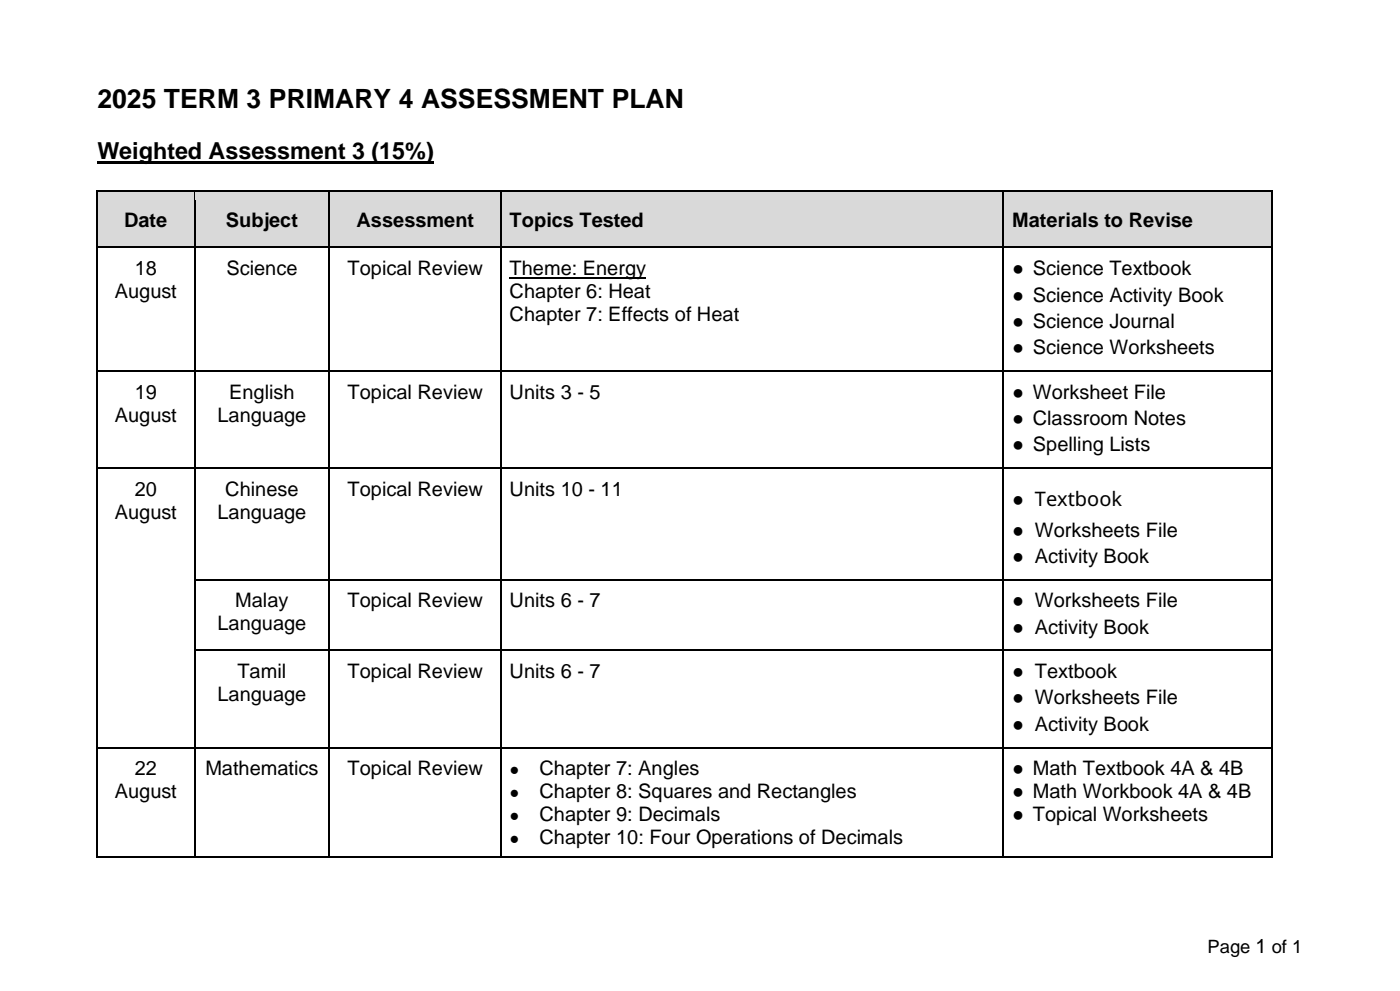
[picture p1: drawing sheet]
<svg xmlns="http://www.w3.org/2000/svg" width="297mm" height="210mm" viewBox="0 0 297 210" stroke-linecap="round" stroke-linejoin="round" font-family="sans-serif">
<defs><g id="words">
<text font-size="5.6" x="20.7" y="23">2025 TERM 3 PRIMARY 4 ASSESSMENT PLAN</text>
<text font-size="5" x="20.7" y="33.6">Weighted Assessment 3 (15%)</text>
<g font-size="4.2">
<text x="26.3" y="48.1">Date</text>
<text x="47.9" y="48.1">Subject</text>
<text x="75.7" y="48.1">Assessment</text>
<text x="108.1" y="48.1">Topics Tested</text>
<text x="214.8" y="48.1">Materials to Revise</text>
<text x="28.6" y="58.3">18</text>
<text x="48.1" y="58.3">Science</text>
<text x="73.8" y="58.3">Topical Review</text>
<text x="108.1" y="58.3">Theme: Energy</text>
<text x="214.8" y="58.3">● Science Textbook</text>
<text x="24.3" y="63.2">August</text>
<text x="108.1" y="63.2">Chapter 6: Heat</text>
<text x="214.8" y="63.9">● Science Activity Book</text>
<text x="108.1" y="68">Chapter 7: Effects of Heat</text>
<text x="214.8" y="69.5">● Science Journal</text>
<text x="214.8" y="75.1">● Science Worksheets</text>
<text x="24.3" y="89.4">August</text>
<text x="28.6" y="84.5">19</text>
<text x="46.2" y="89.4">Language</text>
<text x="48.6" y="84.5">English</text>
<text x="73.8" y="84.5">Topical Review</text>
<text x="108.1" y="84.5">Units 3 - 5</text>
<text x="214.8" y="84.5">● Worksheet File</text>
<text x="214.8" y="90.1">● Classroom Notes</text>
<text x="214.8" y="95.7">● Spelling Lists</text>
<text x="28.6" y="105.1">20</text>
<text x="47.8" y="105.1">Chinese</text>
<text x="73.8" y="105.1">Topical Review</text>
<text x="108.1" y="105.1">Units 10 - 11</text>
<text x="214.8" y="107.4">● Textbook</text>
<text x="24.3" y="110">August</text>
<text x="46.2" y="110">Language</text>
<text x="214.8" y="113.8">● Worksheets File</text>
<text x="214.8" y="119.4">● Activity Book</text>
<text x="49.9" y="128.8">Malay</text>
<text x="73.8" y="128.8">Topical Review</text>
<text x="108.1" y="128.8">Units 6 - 7</text>
<text x="214.8" y="128.8">● Worksheets File</text>
<text x="46.2" y="133.6">Language</text>
<text x="214.8" y="134.3">● Activity Book</text>
<text x="50.4" y="143.8">Tamil</text>
<text x="73.8" y="143.8">Topical Review</text>
<text x="108.1" y="143.8">Units 6 - 7</text>
<text x="214.8" y="143.8">● Textbook</text>
<text x="46.2" y="148.6">Language</text>
<text x="214.8" y="149.3">● Worksheets File</text>
<text x="214.8" y="155">● Activity Book</text>
<text x="28.6" y="164.4">22</text>
<text x="43.6" y="164.4">Mathematics</text>
<text x="73.8" y="164.4">Topical Review</text>
<text x="114.5" y="164.4">Chapter 7: Angles</text>
<text x="214.8" y="164.4">● Math Textbook 4A &amp; 4B</text>
<text x="24.3" y="169.2">August</text>
<text x="114.5" y="169.2">Chapter 8: Squares and Rectangles</text>
<text x="214.8" y="169.2">● Math Workbook 4A &amp; 4B</text>
<text x="114.5" y="174.1">Chapter 9: Decimals</text>
<text x="114.5" y="179">Chapter 10: Four Operations of Decimals</text>
<text x="214.8" y="174.1">● Topical Worksheets</text>
</g>
<text font-size="3.9" x="256.2" y="202">Page 1 of 1</text>
<g font-size="3.5">
<text x="108.1" y="164.4">●</text>
<text x="108.1" y="169.2">●</text>
<text x="108.1" y="174.1">●</text>
<text x="108.1" y="179">●</text>
</g>
</g></defs>
<path d="M20.7 34.1h71.3v.5h-71.3z" fill-rule="evenodd" fill="#000"/>
<g fill="#d9d9d9">
<path d="M20.8 40.7h20.3v11.6h-20.3z" fill-rule="evenodd"/>
<path d="M22.4 44.1h17.1v4.8h-17.1z" fill-rule="evenodd"/>
<path d="M41.4 40.7h28.3v11.6h-28.3z" fill-rule="evenodd"/>
<path d="M43.1 44.1h25v4.8h-25z" fill-rule="evenodd"/>
<path d="M70 40.7h36.2v11.6h-36.2z" fill-rule="evenodd"/>
<path d="M71.6 44.1h33v4.8h-33z" fill-rule="evenodd"/>
<path d="M106.5 40.7h106.1v11.6h-106.1z" fill-rule="evenodd"/>
<path d="M108.1 44.1h102.9v4.8h-102.9z" fill-rule="evenodd"/>
<path d="M212.9 42.5h56.9v8.1h-56.9z" fill-rule="evenodd"/>
<path d="M214.8 44.1h53.1v4.8h-53.1z" fill-rule="evenodd"/>
</g>
<path d="M20.7 40.4v2.1M20.8 40.5h20.4" fill="none" stroke="#000" stroke-width=".34"/>
<path d="M20.5 40.4h.3v.3h-.3z" fill-rule="evenodd" fill="#000"/>
<path d="M20.8 40.7h20.4v1.8h-20.4z" fill-rule="evenodd" fill="#d9d9d9"/>
<g fill="#000">
<path d="M41.2 40.7h.3v1.8h-.3z" fill-rule="evenodd"/>
<path d="M41.2 40.4h.3v.3h-.3z" fill-rule="evenodd"/>
</g>
<path d="M41.5 40.5h28.2" fill="none" stroke="#000" stroke-width=".34"/>
<path d="M41.5 40.7h28.2v1.8h-28.2z" fill-rule="evenodd" fill="#d9d9d9"/>
<g fill="#000">
<path d="M69.7 40.7h.4v1.8h-.4z" fill-rule="evenodd"/>
<path d="M69.7 40.4h.4v.3h-.4z" fill-rule="evenodd"/>
</g>
<path d="M70.1 40.5h36.1" fill="none" stroke="#000" stroke-width=".34"/>
<path d="M70.1 40.7h36.1v1.8h-36.1z" fill-rule="evenodd" fill="#d9d9d9"/>
<g fill="#000">
<path d="M106.2 40.7h.4v1.8h-.4z" fill-rule="evenodd"/>
<path d="M106.2 40.4h.4v.3h-.4z" fill-rule="evenodd"/>
</g>
<path d="M106.6 40.5h106" fill="none" stroke="#000" stroke-width=".34"/>
<path d="M106.6 40.7h106v1.8h-106z" fill-rule="evenodd" fill="#d9d9d9"/>
<g fill="#000">
<path d="M212.6 40.7h.4v1.8h-.4z" fill-rule="evenodd"/>
<path d="M212.6 40.4h.4v.3h-.4z" fill-rule="evenodd"/>
</g>
<path d="M213 40.5h56.8" fill="none" stroke="#000" stroke-width=".34"/>
<path d="M213 40.7h56.8v1.8h-56.8z" fill-rule="evenodd" fill="#d9d9d9"/>
<g fill="#000">
<path d="M269.8 40.7h.3v1.8h-.3z" fill-rule="evenodd"/>
<path d="M269.8 40.4h.3v.3h-.3z" fill-rule="evenodd"/>
</g>
<path d="M20.7 50.5h20.6v1.8h-20.6z" fill-rule="evenodd" fill="#d9d9d9"/>
<path d="M20.7 42.5v9.8" fill="none" stroke="#000" stroke-width=".34"/>
<path d="M41.3 50.5h28.6v1.8h-28.6z" fill-rule="evenodd" fill="#d9d9d9"/>
<path d="M41.3 42.5v9.8" fill="none" stroke="#000" stroke-width=".34"/>
<path d="M69.9 50.5h36.5v1.8h-36.5z" fill-rule="evenodd" fill="#d9d9d9"/>
<path d="M69.9 42.5v9.8" fill="none" stroke="#000" stroke-width=".34"/>
<path d="M106.4 50.5h106.4v1.8h-106.4z" fill-rule="evenodd" fill="#d9d9d9"/>
<path d="M106.4 42.5v9.8" fill="none" stroke="#000" stroke-width=".34"/>
<path d="M212.8 50.5h57.1v1.8h-57.1z" fill-rule="evenodd" fill="#d9d9d9"/>
<path d="M20.7 52.3v129.3M20.8 52.5h20.4M41.3 52.3v129.3M41.5 52.5h28.2M69.9 52.3v129.3M70.1 52.5h36.1M106.4 52.3v129.3M106.6 52.5h106M212.8 42.5v139.1M213 52.5h56.8" fill="none" stroke="#000" stroke-width=".34"/>
<g fill="none" stroke="#000" stroke-width=".25">
<path d="M270 42.5v139.1M20.8 78.6h20.4M41.5 78.6h28.2M70.1 78.6h36.1M106.6 78.6h106M213 78.6h56.8M20.8 99.2h20.4M41.5 99.2h28.2M70.1 99.2h36.1M106.6 99.2h106M213 99.2h56.8M41.5 122.9h28.2"/>
<path d="M41.5 137.9h28.2M70.1 122.9h36.1M70.1 137.9h36.1M106.6 122.9h106M106.6 137.9h106M213 122.9h56.8M213 137.9h56.8M20.8 158.5h20.4M41.5 158.5h28.2M70.1 158.5h36.1M106.6 158.5h106M213 158.5h56.8"/>
<path d="M20.5 181.7h20.7M41.4 181.7h28.3M70 181.7h36.2M106.5 181.7h106.1M212.9 181.7h56.9"/>
</g>
<path d="M108.1 58.9h29" fill="none" stroke="#000" stroke-width=".3"/>
<g fill="#000">
<path d="M41.2 181.6h.2v.3h-.2z" fill-rule="evenodd"/>
<path d="M69.7 181.6h.3v.3h-.3z" fill-rule="evenodd"/>
<path d="M106.2 181.6h.3v.3h-.3z" fill-rule="evenodd"/>
<path d="M212.6 181.6h.3v.3h-.3z" fill-rule="evenodd"/>
<path d="M269.8 181.6h.3v.3h-.3z" fill-rule="evenodd"/>
<path d="M269.8 181.6h.3v.3h-.3z" fill-rule="evenodd"/>
</g>
<use href="#words"/>
</svg>
